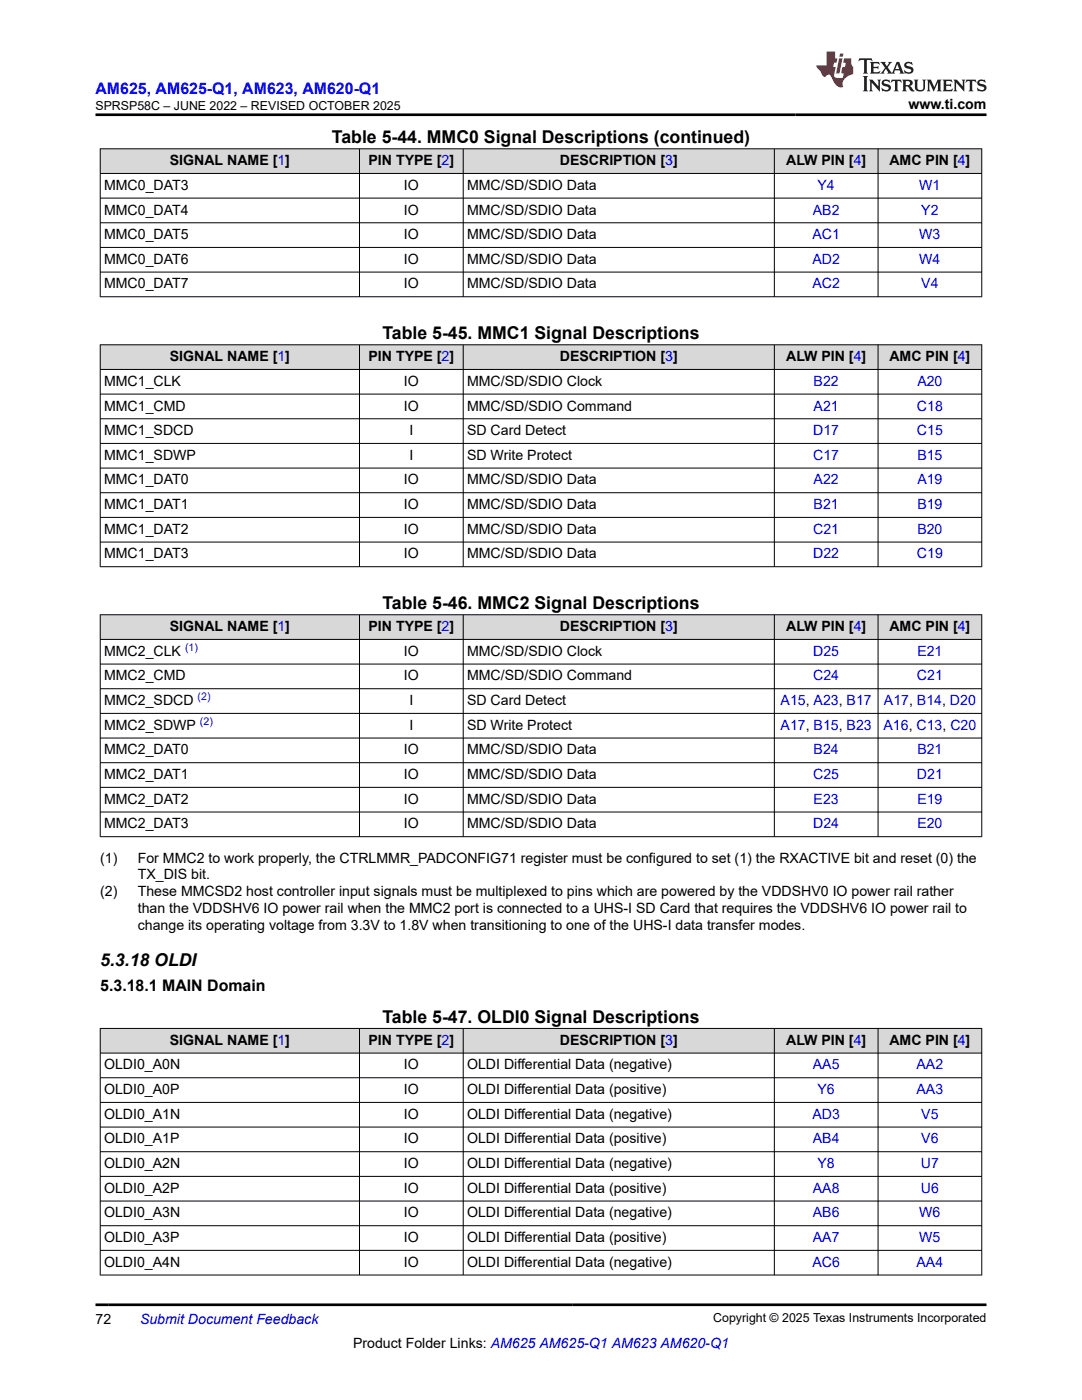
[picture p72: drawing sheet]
<svg xmlns="http://www.w3.org/2000/svg" width="216mm" height="279mm" viewBox="0 0 216 279" stroke-linecap="round" stroke-linejoin="round" font-family="sans-serif">
<defs><g id="words">
<g font-size="3.5">
<text x="66.2" y="28.5">Table 5-44. MMC0 Signal Descriptions (continued)</text>
<text x="76.3" y="67.6">Table 5-45. MMC1 Signal Descriptions</text>
<text x="76.3" y="121.5">Table 5-46. MMC2 Signal Descriptions</text>
<text x="20" y="192.9">5.3.18 OLDI</text>
<text x="76.3" y="204.1">Table 5-47. OLDI0 Signal Descriptions</text>
</g>
<text font-size="3.2" fill="#00f" x="19" y="18.7">AM625, AM625-Q1, AM623, AM620-Q1</text>
<text font-size="3.2" x="20" y="197.8">5.3.18.1 MAIN Domain</text>
<g font-size="2.8">
<text x="181.3" y="21.8">www.ti.com</text>
<text x="33.9" y="33">SIGNAL NAME [1]</text>
<text x="73.5" y="33">PIN TYPE [2]</text>
<text x="111.7" y="33">DESCRIPTION [3]</text>
<text x="156.9" y="33">ALW PIN [4]</text>
<text x="177.5" y="33">AMC PIN [4]</text>
<text x="20.8" y="37.9">MMC0_DAT3</text>
<text x="80.6" y="37.9">IO</text>
<text x="93.2" y="37.9">MMC/SD/SDIO Data</text>
<text x="20.8" y="42.8">MMC0_DAT4</text>
<text x="20.8" y="47.7">MMC0_DAT5</text>
<text x="80.6" y="42.8">IO</text>
<text x="80.6" y="47.7">IO</text>
<text x="93.2" y="42.8">MMC/SD/SDIO Data</text>
<text x="93.2" y="47.7">MMC/SD/SDIO Data</text>
<text x="20.8" y="52.7">MMC0_DAT6</text>
<text x="80.6" y="52.7">IO</text>
<text x="93.2" y="52.7">MMC/SD/SDIO Data</text>
<text x="20.8" y="57.6">MMC0_DAT7</text>
<text x="80.6" y="57.6">IO</text>
<text x="93.2" y="57.6">MMC/SD/SDIO Data</text>
<text x="20.8" y="77">MMC1_CLK</text>
<text x="33.9" y="72.1">SIGNAL NAME [1]</text>
<text x="73.5" y="72.1">PIN TYPE [2]</text>
<text x="80.6" y="77">IO</text>
<text x="93.2" y="77">MMC/SD/SDIO Clock</text>
<text x="111.7" y="72.1">DESCRIPTION [3]</text>
<text x="156.9" y="72.1">ALW PIN [4]</text>
<text x="177.5" y="72.1">AMC PIN [4]</text>
<text x="20.8" y="81.9">MMC1_CMD</text>
<text x="80.6" y="81.9">IO</text>
<text x="93.2" y="81.9">MMC/SD/SDIO Command</text>
<text x="20.8" y="86.8">MMC1_SDCD</text>
<text x="81.7" y="86.8">I</text>
<text x="93.2" y="86.8">SD Card Detect</text>
<text x="20.8" y="91.8">MMC1_SDWP</text>
<text x="81.7" y="91.8">I</text>
<text x="93.2" y="91.8">SD Write Protect</text>
<text x="20.8" y="96.7">MMC1_DAT0</text>
<text x="20.8" y="101.6">MMC1_DAT1</text>
<text x="80.6" y="96.7">IO</text>
<text x="80.6" y="101.6">IO</text>
<text x="93.2" y="96.7">MMC/SD/SDIO Data</text>
<text x="93.2" y="101.6">MMC/SD/SDIO Data</text>
<text x="20.8" y="106.5">MMC1_DAT2</text>
<text x="80.6" y="106.5">IO</text>
<text x="93.2" y="106.5">MMC/SD/SDIO Data</text>
<text x="20.8" y="111.5">MMC1_DAT3</text>
<text x="80.6" y="111.5">IO</text>
<text x="93.2" y="111.5">MMC/SD/SDIO Data</text>
<text x="33.9" y="126">SIGNAL NAME [1]</text>
<text x="73.5" y="126">PIN TYPE [2]</text>
<text x="111.7" y="126">DESCRIPTION [3]</text>
<text x="156.9" y="126">ALW PIN [4]</text>
<text x="177.5" y="126">AMC PIN [4]</text>
<text x="20.8" y="130.9">MMC2_CLK</text>
<text x="80.6" y="130.9">IO</text>
<text x="93.2" y="130.9">MMC/SD/SDIO Clock</text>
<text x="20.8" y="135.8">MMC2_CMD</text>
<text x="80.6" y="135.8">IO</text>
<text x="93.2" y="135.8">MMC/SD/SDIO Command</text>
<text x="20.8" y="140.7">MMC2_SDCD</text>
<text x="81.7" y="140.7">I</text>
<text x="93.2" y="140.7">SD Card Detect</text>
<text x="20.8" y="145.6">MMC2_SDWP</text>
<text x="81.7" y="145.6">I</text>
<text x="93.2" y="145.6">SD Write Protect</text>
<text x="20.8" y="150.6">MMC2_DAT0</text>
<text x="20.8" y="155.5">MMC2_DAT1</text>
<text x="80.6" y="150.6">IO</text>
<text x="80.6" y="155.5">IO</text>
<text x="93.2" y="150.6">MMC/SD/SDIO Data</text>
<text x="93.2" y="155.5">MMC/SD/SDIO Data</text>
<text x="20.8" y="160.4">MMC2_DAT2</text>
<text x="80.6" y="160.4">IO</text>
<text x="93.2" y="160.4">MMC/SD/SDIO Data</text>
<text x="20.8" y="165.3">MMC2_DAT3</text>
<text x="80.6" y="165.3">IO</text>
<text x="93.2" y="165.3">MMC/SD/SDIO Data</text>
<text x="20" y="172.1">(1)</text>
<text x="27.5" y="172.1">For MMC2 to work properly, the CTRLMMR_PADCONFIG71 register must be configured to set (1) the RXACTIVE bit and reset (0) the</text>
<text x="20" y="178.9">(2)</text>
<text x="27.5" y="175.5">TX_DIS bit.</text>
<text x="27.5" y="178.9">These MMCSD2 host controller input signals must be multiplexed to pins which are powered by the VDDSHV0 IO power rail rather</text>
<text x="27.5" y="182.3">than the VDDSHV6 IO power rail when the MMC2 port is connected to a UHS-I SD Card that requires the VDDSHV6 IO power rail to</text>
<text x="27.5" y="185.7">change its operating voltage from 3.3V to 1.8V when transitioning to one of the UHS-I data transfer modes.</text>
<text x="33.9" y="208.5">SIGNAL NAME [1]</text>
<text x="73.5" y="208.5">PIN TYPE [2]</text>
<text x="111.7" y="208.5">DESCRIPTION [3]</text>
<text x="156.9" y="208.5">ALW PIN [4]</text>
<text x="177.5" y="208.5">AMC PIN [4]</text>
<text x="20.8" y="213.4">OLDI0_A0N</text>
<text x="80.6" y="213.4">IO</text>
<text x="93.2" y="213.4">OLDI Differential Data (negative)</text>
<text x="20.8" y="218.4">OLDI0_A0P</text>
<text x="80.6" y="218.4">IO</text>
<text x="93.2" y="218.4">OLDI Differential Data (positive)</text>
<text x="20.8" y="223.3">OLDI0_A1N</text>
<text x="80.6" y="223.3">IO</text>
<text x="93.2" y="223.3">OLDI Differential Data (negative)</text>
<text x="20.8" y="228.2">OLDI0_A1P</text>
<text x="20.8" y="233.1">OLDI0_A2N</text>
<text x="80.6" y="228.2">IO</text>
<text x="80.6" y="233.1">IO</text>
<text x="93.2" y="228.2">OLDI Differential Data (positive)</text>
<text x="93.2" y="233.1">OLDI Differential Data (negative)</text>
<text x="20.8" y="238">OLDI0_A2P</text>
<text x="80.6" y="238">IO</text>
<text x="93.2" y="238">OLDI Differential Data (positive)</text>
<text x="20.8" y="243">OLDI0_A3N</text>
<text x="80.6" y="243">IO</text>
<text x="93.2" y="243">OLDI Differential Data (negative)</text>
<text x="20.8" y="247.9">OLDI0_A3P</text>
<text x="80.6" y="247.9">IO</text>
<text x="93.2" y="247.9">OLDI Differential Data (positive)</text>
<text x="20.8" y="252.8">OLDI0_A4N</text>
<text x="80.6" y="252.8">IO</text>
<text x="93.2" y="252.8">OLDI Differential Data (negative)</text>
<text x="19" y="264.2">72</text>
<text x="70.5" y="269">Product Folder Links: AM625 AM625-Q1 AM623 AM620-Q1</text>
</g>
<g font-size="2.8" fill="#00f">
<text x="163.1" y="37.9">Y4</text>
<text x="183.4" y="37.9">W1</text>
<text x="162.1" y="47.7">AC1</text>
<text x="162.2" y="42.8">AB2</text>
<text x="183.4" y="47.7">W3</text>
<text x="183.8" y="42.8">Y2</text>
<text x="162.1" y="52.7">AD2</text>
<text x="183.4" y="52.7">W4</text>
<text x="162.1" y="57.6">AC2</text>
<text x="183.8" y="57.6">V4</text>
<text x="162.3" y="77">B22</text>
<text x="183" y="77">A20</text>
<text x="162.3" y="81.9">A21</text>
<text x="183" y="81.9">C18</text>
<text x="162.3" y="86.8">D17</text>
<text x="183" y="86.8">C15</text>
<text x="162.3" y="91.8">C17</text>
<text x="183" y="91.8">B15</text>
<text x="162.3" y="96.7">A22</text>
<text x="162.3" y="101.6">B21</text>
<text x="183" y="96.7">A19</text>
<text x="183" y="101.6">B19</text>
<text x="162.3" y="106.5">C21</text>
<text x="183" y="106.5">B20</text>
<text x="162.3" y="111.5">D22</text>
<text x="183" y="111.5">C19</text>
<text x="162.3" y="130.9">D25</text>
<text x="183" y="130.9">E21</text>
<text x="162.3" y="135.8">C24</text>
<text x="183" y="135.8">C21</text>
<text x="155.8" y="140.7">A15, A23, B17</text>
<text x="176.4" y="140.7">A17, B14, D20</text>
<text x="155.8" y="145.6">A17, B15, B23</text>
<text x="176.3" y="145.6">A16, C13, C20</text>
<text x="162.3" y="155.5">C25</text>
<text x="162.3" y="150.6">B24</text>
<text x="183" y="155.5">D21</text>
<text x="183" y="150.6">B21</text>
<text x="162.3" y="160.4">E23</text>
<text x="183" y="160.4">E19</text>
<text x="162.3" y="165.3">D24</text>
<text x="183" y="165.3">E20</text>
<text x="162.2" y="213.4">AA5</text>
<text x="182.9" y="213.4">AA2</text>
<text x="163.1" y="218.4">Y6</text>
<text x="182.9" y="218.4">AA3</text>
<text x="162.1" y="223.3">AD3</text>
<text x="183.8" y="223.3">V5</text>
<text x="162.2" y="228.2">AB4</text>
<text x="163.1" y="233.1">Y8</text>
<text x="183.7" y="233.1">U7</text>
<text x="183.8" y="228.2">V6</text>
<text x="162.2" y="238">AA8</text>
<text x="183.7" y="238">U6</text>
<text x="162.2" y="243">AB6</text>
<text x="183.4" y="243">W6</text>
<text x="162.2" y="247.9">AA7</text>
<text x="183.4" y="247.9">W5</text>
<text x="162.1" y="252.8">AC6</text>
<text x="182.9" y="252.8">AA4</text>
<text x="27.9" y="264.2">Submit Document Feedback</text>
</g>
<g font-size="2.5">
<text x="19" y="21.9">SPRSP58C – JUNE 2022 – REVISED OCTOBER 2025</text>
<text x="142.3" y="263.9">Copyright © 2025 Texas Instruments Incorporated</text>
</g>
<g font-size="2.1" fill="#00f">
<text x="36.9" y="129.9">(1)</text>
<text x="39.4" y="139.8">(2)</text>
<text x="39.9" y="144.7">(2)</text>
</g>
</g></defs>
<g fill="#d8d8d8">
<path d="M20 29.7h175.9v4.9h-175.9z" fill-rule="evenodd"/>
<path d="M20.1 29.8h51.6v4.8h-51.6z" fill-rule="evenodd"/>
<path d="M71.8 29.8h20.6v4.8h-20.6z" fill-rule="evenodd"/>
<path d="M92.5 29.8h61.9v4.8h-61.9z" fill-rule="evenodd"/>
<path d="M154.6 29.8h20.5v4.8h-20.5z" fill-rule="evenodd"/>
<path d="M175.3 29.8h20.5v4.8h-20.5z" fill-rule="evenodd"/>
</g>
<g fill="none" stroke="#000" stroke-width=".2">
<path d="M19.9 29.7h176.1M19.9 34.6h176.1M19.9 39.5h176.1M20 29.6v29.7M71.7 29.6v29.7M92.4 29.6v29.7M154.5 29.6v29.7M175.2 29.6v29.7M195.9 29.6v29.7M19.9 44.5h176.1M19.9 49.4h176.1M19.9 54.3h176.1"/>
<path d="M19.9 59.2h176.1"/>
</g>
<g fill="#d8d8d8">
<path d="M20 68.8h175.9v4.9h-175.9z" fill-rule="evenodd"/>
<path d="M20.1 68.9h51.6v4.8h-51.6z" fill-rule="evenodd"/>
<path d="M71.8 68.9h20.6v4.8h-20.6z" fill-rule="evenodd"/>
<path d="M92.5 68.9h61.9v4.8h-61.9z" fill-rule="evenodd"/>
<path d="M154.6 68.9h20.5v4.8h-20.5z" fill-rule="evenodd"/>
<path d="M175.3 68.9h20.5v4.8h-20.5z" fill-rule="evenodd"/>
</g>
<g fill="none" stroke="#000" stroke-width=".2">
<path d="M19.9 68.8h176.1M19.9 73.7h176.1M19.9 78.7h176.1M20 68.7v44.5M71.7 68.7v44.5M92.4 68.7v44.5M154.5 68.7v44.5M175.2 68.7v44.5M195.9 68.7v44.5M19.9 83.6h176.1M19.9 88.5h176.1M19.9 93.4h176.1"/>
<path d="M19.9 98.3h176.1M19.9 103.3h176.1M19.9 108.2h176.1M19.9 113.1h176.1"/>
</g>
<g fill="#d8d8d8">
<path d="M20 122.7h175.9v4.9h-175.9z" fill-rule="evenodd"/>
<path d="M20.1 122.7h51.6v4.8h-51.6z" fill-rule="evenodd"/>
<path d="M71.8 122.7h20.6v4.8h-20.6z" fill-rule="evenodd"/>
<path d="M92.5 122.7h61.9v4.8h-61.9z" fill-rule="evenodd"/>
<path d="M154.6 122.7h20.5v4.8h-20.5z" fill-rule="evenodd"/>
<path d="M175.3 122.7h20.5v4.8h-20.5z" fill-rule="evenodd"/>
</g>
<g fill="none" stroke="#000" stroke-width=".2">
<path d="M19.9 122.7h176.1M19.9 127.6h176.1M19.9 132.5h176.1M19.9 137.5h176.1M20 122.6v44.4M71.7 122.6v44.4M92.4 122.6v44.4M154.5 122.6v44.4M175.2 122.6v44.4M195.9 122.6v44.4M19.9 142.4h176.1M19.9 147.3h176.1"/>
<path d="M19.9 152.2h176.1M19.9 157.1h176.1M19.9 162.1h176.1M19.9 167h176.1"/>
</g>
<g fill="#d8d8d8">
<path d="M20 205.2h175.9v5h-175.9z" fill-rule="evenodd"/>
<path d="M20.1 205.3h51.6v4.8h-51.6z" fill-rule="evenodd"/>
<path d="M71.8 205.3h20.6v4.8h-20.6z" fill-rule="evenodd"/>
<path d="M92.5 205.3h61.9v4.8h-61.9z" fill-rule="evenodd"/>
<path d="M154.6 205.3h20.5v4.8h-20.5z" fill-rule="evenodd"/>
<path d="M175.3 205.3h20.5v4.8h-20.5z" fill-rule="evenodd"/>
</g>
<g fill="none" stroke="#000" stroke-width=".2">
<path d="M19.9 205.2h176.1M19.9 210.2h176.1M19.9 215.1h176.1M20 205.2v49.3M71.7 205.2v49.3M92.4 205.2v49.3M154.5 205.2v49.3M175.2 205.2v49.3M195.9 205.2v49.3M19.9 220h176.1M19.9 224.9h176.1M19.9 229.9h176.1"/>
<path d="M19.9 234.8h176.1M19.9 239.7h176.1M19.9 244.6h176.1M19.9 249.5h176.1M19.9 254.5h176.1"/>
</g>
<path d="M171.5 11.6l-.2 .6 .5-.2h.6v.1v2.2l-.2 .4h1l-.2-.4v-2.2v-.1h.5l.6 .2-.2-.6zM173.6 12.4l.2 .3v1.6l-.2 .4h1.9l.1-.6a1.08 1.08 0 0 1-1.3 .2v-.7h.6l.4 .2v-.7l-.4 .2h-.6v-.5l.2-.2a1 1 0 0 1 1 .3l-.1-.5zM175.7 12.4l.9 1.1-1 1.2h.9l-.2-.2 .5-.8 .4 .8-.2 .2h1.6l-.2-.2 .2-.5h.9l.1 .5-.1 .2h.9l-.2-.4-.8-1.9h-.5l-.9 2.1-.9-1.1 .9-1h-.8l.2 .2-.4 .6-.4-.6 .2-.2zM179 12.8l.4 1h-.7zM180.7 12.5a.65 .65 0 0 0-.2 .7 .65 .65 0 0 0 .6 .5l.6 .1 .1 .3a.79 .79 0 0 1-.7 .4 .79 .79 0 0 1-.7-.5l.1 .7 .2-.1a.93 .93 0 0 0 1.1 0 .93 .93 0 0 0 .4-.9 1.46 1.46 0 0 0-1.2-.6l-.1-.3a1.09 1.09 0 0 1 1.2 .2l-.2-.6-.1 .1-.5-.2zM172.2 15.2l.2 .4v2.2l-.2 .4h1l-.2-.4v-2.2l.2-.4zM173.4 15.9l.2 .4v1.5l-.2 .4h.8l-.3-.4 .1-1.3 1.6 1.8v-2l.2-.4h-.7l.1 .2 .1 1.1-1.2-1.3zM176.2 16a.65 .65 0 0 0-.2 .8 .65 .65 0 0 0 .6 .4l.6 .2 .1 .2a.79 .79 0 0 1-.7 .4 .79 .79 0 0 1-.7-.5l.1 .7 .2-.1a.93 .93 0 0 0 1.1 .1 .93 .93 0 0 0 .4-1 1.46 1.46 0 0 0-1.2-.5l-.1-.4a1.09 1.09 0 0 1 1.2 .2l-.1-.6-.2 .1-.5-.1zM177.9 15.9l-.1 .6a.63 .63 0 0 1 .8-.3v1.6l-.3 .4h1l-.2-.4v-1.6a.66 .66 0 0 1 .8 .3l-.1-.6zM180 15.9l.2 .4v1.5l-.2 .4h1l-.2-.2-.1-.7h.5l.1 .2a.79 .79 0 0 0 1.2 .6l-1-.9a.61 .61 0 0 0 .6-.6 .61 .61 0 0 0-.5-.7zM180.8 16.2h.1a.47 .47 0 0 1 .5 .1 .47 .47 0 0 1 .1 .5l-.1 .1-.7 .1zM182.3 15.9l.2 .2a2.27 2.27 0 0 0 .4 2 1.04 1.04 0 0 0 1.7-.7v-1.3l.2-.2h-.8l.2 .4v1.1a.6 .6 0 0 1-.6 .6 .6 .6 0 0 1-.6-.6v-1.1l.3-.4zM184.9 15.9l.2 .4v1.5l-.2 .4h.8l-.3-.4v-1.4l.9 1.9 .9-1.9v1.4l-.3 .4h1l-.2-.4v-1.5l.2-.4h-.8l-.7 1.5-.6-1.5zM188.1 15.9l.2 .4v1.5l-.2 .4h1.9l.1-.6a1.09 1.09 0 0 1-1.3 .2v-.7h.6l.4 .2v-.6l-.4 .2h-.6v-.6l.2-.1a1.01 1.01 0 0 1 1 .3l-.1-.6zM190.2 15.9l.3 .4v1.5l-.3 .4h.8l-.2-.4v-1.3l1.6 1.8v-2l.2-.4h-.7l.2 .2v1.1l-1.2-1.3zM192.8 15.9l-.1 .6a.63 .63 0 0 1 .8-.3v1.6l-.3 .4h1l-.2-.4v-1.6a.66 .66 0 0 1 .8 .3l-.1-.6zM195.2 16a.65 .65 0 0 0-.2 .8 .65 .65 0 0 0 .6 .4l.6 .2 .2 .2a.79 .79 0 0 1-.7 .4 .79 .79 0 0 1-.7-.5l.1 .7 .2-.1a.93 .93 0 0 0 1 .1 .93 .93 0 0 0 .5-1 1.46 1.46 0 0 0-1.3-.5v-.4a1.09 1.09 0 0 1 1.2 .2l-.2-.6-.2 .1-.5-.1z" fill="#231f20"/>
<path d="M164.9 10.3v2.7h-2l.1 .4 .8 1a.95 .95 0 0 0 1 .9 .59 .59 0 0 1 .5-.4 .59 .59 0 0 1 .5 .3l.4 .8a1.59 1.59 0 0 0 2.1 1.4 1.61 1.61 0 0 1 1-2.3l1-.3-.1-1.5a1.59 1.59 0 0 1-.3-1.7h-1.5l-.2 .9h.6l-.2 .9h-.5l-.2 .9v.3l.4 .1-.1 .9h-.7a.73 .73 0 0 1-1-.7l.3-1.5h-.5l.1-.9h.5l.2-.9h-.5v-1.3zM167.4 11.6l-.6 3.1h.7l.6-3.1zM167.6 10.7l-.1 .6h.7l.1-.6z" fill="#ed1c24"/>
<path d="M19 22.9h177.8M19 260.4h177.8" fill="none" stroke="#000" stroke-width=".53"/>
<use href="#words"/>
</svg>
